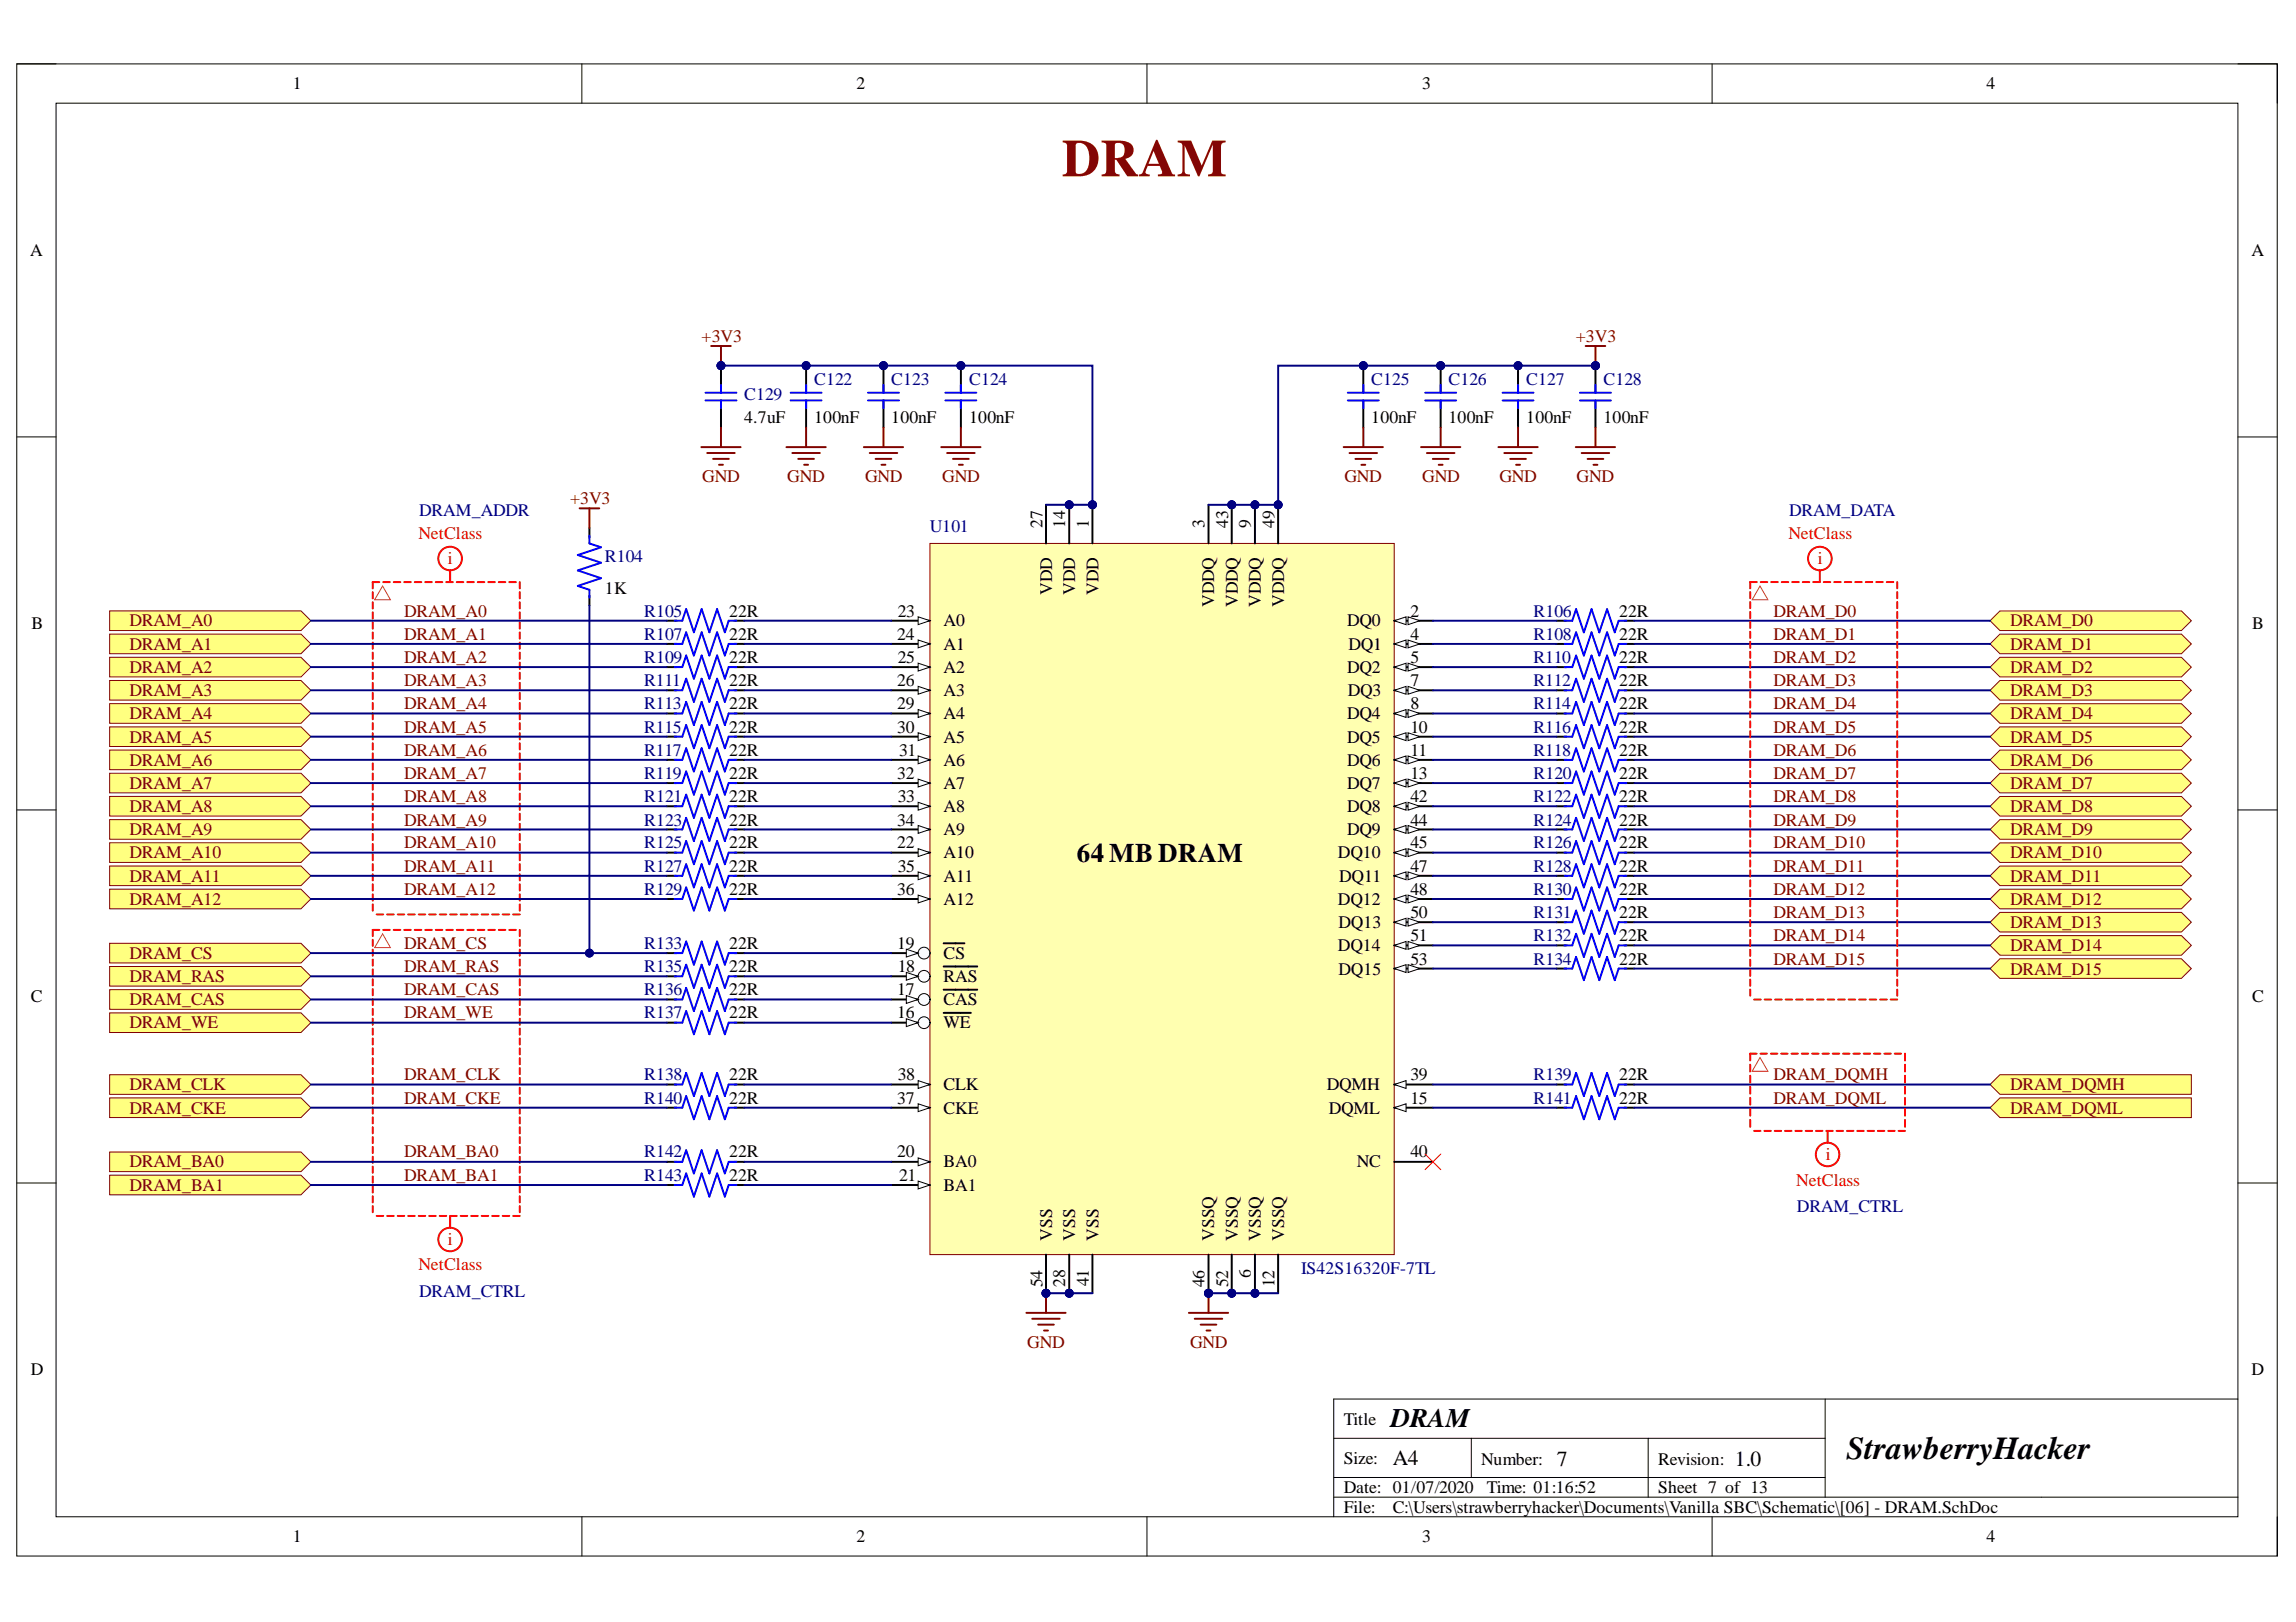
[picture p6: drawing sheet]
<svg xmlns="http://www.w3.org/2000/svg" width="297mm" height="210mm" viewBox="0 0 297 210" stroke-linecap="round" stroke-linejoin="round" font-family="sans-serif">
<defs><g id="words">
<text font-size="6.8" fill="#980000" x="137.4" y="22.8">DRAM</text>
<text font-size="4.1" x="238.9" y="188.8">StrawberryHacker</text>
<g font-size="3.5">
<text x="139.3" y="111.6">64 MB DRAM</text>
<text x="179.9" y="184.6">DRAM</text>
</g>
<g font-size="2.8">
<text x="180.2" y="189.6">A4</text>
<text x="201.4" y="189.8">7</text>
<text x="224.4" y="189.8">1.0</text>
</g>
<g font-size="2.3">
<text x="37.9" y="11.6">1</text>
<text x="110.8" y="11.6">2</text>
<text x="184" y="11.6">3</text>
<text x="257" y="11.6">4</text>
<text x="3.9" y="33.1">A</text>
<text x="291.3" y="33.1">A</text>
<text x="96.3" y="54.8">4.7uF</text>
<text x="105.3" y="54.8">100nF</text>
<text x="115.3" y="54.8">100nF</text>
<text x="125.4" y="54.8">100nF</text>
<text x="177.4" y="54.8">100nF</text>
<text x="187.4" y="54.8">100nF</text>
<text x="197.5" y="54.8">100nF</text>
<text x="207.4" y="54.8">100nF</text>
<text x="134.8" y="68.3" transform="rotate(-90 134.8 68.3)">27</text>
<text x="137.8" y="68.3" transform="rotate(-90 137.8 68.3)">14</text>
<text x="140.9" y="68.3" transform="rotate(-90 140.9 68.3)">1</text>
<text x="155.8" y="68.3" transform="rotate(-90 155.8 68.3)">3</text>
<text x="158.9" y="68.3" transform="rotate(-90 158.9 68.3)">43</text>
<text x="161.8" y="68.3" transform="rotate(-90 161.8 68.3)">9</text>
<text x="164.9" y="68.3" transform="rotate(-90 164.9 68.3)">49</text>
<text x="78.3" y="76.8">1K</text>
<text x="136.1" y="77" transform="rotate(-90 136.1 77)">VDD</text>
<text x="139.1" y="77" transform="rotate(-90 139.1 77)">VDD</text>
<text x="142.1" y="77" transform="rotate(-90 142.1 77)">VDD</text>
<text x="4.1" y="81.4">B</text>
<text x="94.3" y="79.8">22R</text>
<text x="94.3" y="82.8">22R</text>
<text x="116.1" y="82.8">24</text>
<text x="116.2" y="79.8">23</text>
<text x="122.1" y="81.1">A0</text>
<text x="157.1" y="78.6" transform="rotate(-90 157.1 78.6)">VDDQ</text>
<text x="160.1" y="78.6" transform="rotate(-90 160.1 78.6)">VDDQ</text>
<text x="163.1" y="78.6" transform="rotate(-90 163.1 78.6)">VDDQ</text>
<text x="166.2" y="78.6" transform="rotate(-90 166.2 78.6)">VDDQ</text>
<text x="174.3" y="81.1">DQ0</text>
<text x="182.5" y="79.8">2</text>
<text x="182.5" y="82.8">4</text>
<text x="209.5" y="79.8">22R</text>
<text x="209.5" y="82.8">22R</text>
<text x="291.4" y="81.4">B</text>
<text x="94.3" y="85.8">22R</text>
<text x="94.3" y="88.8">22R</text>
<text x="116.1" y="88.8">26</text>
<text x="116.2" y="85.8">25</text>
<text x="122.1" y="84.1">A1</text>
<text x="122.1" y="87.1">A2</text>
<text x="174.3" y="87.1">DQ2</text>
<text x="174.4" y="84.1">DQ1</text>
<text x="182.5" y="85.8">5</text>
<text x="182.5" y="88.8">7</text>
<text x="209.5" y="85.8">22R</text>
<text x="209.5" y="88.8">22R</text>
<text x="94.3" y="91.8">22R</text>
<text x="94.3" y="94.8">22R</text>
<text x="116.1" y="91.8">29</text>
<text x="116.1" y="94.8">30</text>
<text x="122.1" y="90.1">A3</text>
<text x="122.1" y="93.1">A4</text>
<text x="174.3" y="93.1">DQ4</text>
<text x="174.4" y="90.1">DQ3</text>
<text x="182.5" y="91.8">8</text>
<text x="182.5" y="94.8">10</text>
<text x="209.5" y="91.8">22R</text>
<text x="209.5" y="94.8">22R</text>
<text x="94.3" y="97.8">22R</text>
<text x="94.3" y="100.8">22R</text>
<text x="116.1" y="100.8">32</text>
<text x="116.3" y="97.8">31</text>
<text x="122.1" y="96.1">A5</text>
<text x="122.1" y="99.1">A6</text>
<text x="174.3" y="96.1">DQ5</text>
<text x="174.3" y="99.1">DQ6</text>
<text x="182.5" y="97.8">11</text>
<text x="182.5" y="100.8">13</text>
<text x="209.5" y="97.8">22R</text>
<text x="209.5" y="100.8">22R</text>
<text x="94.3" y="103.8">22R</text>
<text x="94.3" y="106.8">22R</text>
<text x="116.1" y="106.8">34</text>
<text x="116.2" y="103.8">33</text>
<text x="122.1" y="102.1">A7</text>
<text x="122.1" y="105.1">A8</text>
<text x="174.3" y="102.1">DQ7</text>
<text x="174.3" y="105.1">DQ8</text>
<text x="182.5" y="103.8">42</text>
<text x="182.5" y="106.8">44</text>
<text x="209.5" y="103.8">22R</text>
<text x="209.5" y="106.8">22R</text>
<text x="94.3" y="109.8">22R</text>
<text x="94.3" y="112.8">22R</text>
<text x="116.1" y="109.8">22</text>
<text x="116.2" y="112.8">35</text>
<text x="122.1" y="111.1">A10</text>
<text x="122.1" y="108.1">A9</text>
<text x="173.1" y="111.1">DQ10</text>
<text x="174.3" y="108.1">DQ9</text>
<text x="182.5" y="109.8">45</text>
<text x="182.5" y="112.8">47</text>
<text x="209.5" y="109.8">22R</text>
<text x="209.5" y="112.8">22R</text>
<text x="94.3" y="115.8">22R</text>
<text x="116.1" y="115.8">36</text>
<text x="122.1" y="114.1">A11</text>
<text x="122.1" y="117.1">A12</text>
<text x="173.1" y="117.1">DQ12</text>
<text x="173.3" y="114.1">DQ11</text>
<text x="182.5" y="115.8">48</text>
<text x="182.5" y="118.8">50</text>
<text x="209.5" y="115.8">22R</text>
<text x="209.5" y="118.8">22R</text>
<text x="94.3" y="125.8">22R</text>
<text x="94.3" y="122.8">22R</text>
<text x="116.1" y="122.8">19</text>
<text x="116.2" y="125.8">18</text>
<text x="122.1" y="124.1">CS</text>
<text x="173.1" y="123.1">DQ14</text>
<text x="173.2" y="120.1">DQ13</text>
<text x="182.5" y="121.8">51</text>
<text x="182.5" y="124.8">53</text>
<text x="209.5" y="121.8">22R</text>
<text x="209.5" y="124.8">22R</text>
<text x="4" y="129.7">C</text>
<text x="94.3" y="131.8">22R</text>
<text x="94.3" y="128.8">22R</text>
<text x="116.1" y="131.8">16</text>
<text x="116.1" y="128.8">17</text>
<text x="122.1" y="130.1">CAS</text>
<text x="122.1" y="127">RAS</text>
<text x="173.2" y="126.1">DQ15</text>
<text x="291.4" y="129.7">C</text>
<text x="122.1" y="133">WE</text>
<text x="94.3" y="139.8">22R</text>
<text x="94.3" y="142.9">22R</text>
<text x="116.1" y="142.9">37</text>
<text x="116.2" y="139.8">38</text>
<text x="122.1" y="141.1">CLK</text>
<text x="171.6" y="141.1">DQMH</text>
<text x="182.5" y="142.9">15</text>
<text x="182.5" y="139.8">39</text>
<text x="209.5" y="139.8">22R</text>
<text x="209.5" y="142.9">22R</text>
<text x="94.3" y="149.8">22R</text>
<text x="116.1" y="149.8">20</text>
<text x="122.1" y="144.1">CKE</text>
<text x="171.9" y="144.1">DQML</text>
<text x="182.5" y="149.8">40</text>
<text x="94.3" y="152.8">22R</text>
<text x="116.3" y="152.8">21</text>
<text x="122.1" y="151.1">BA0</text>
<text x="122.1" y="154.1">BA1</text>
<text x="175.5" y="151.1">NC</text>
<text x="136.1" y="160.6" transform="rotate(-90 136.1 160.6)">VSS</text>
<text x="139.1" y="160.6" transform="rotate(-90 139.1 160.6)">VSS</text>
<text x="142.1" y="160.6" transform="rotate(-90 142.1 160.6)">VSS</text>
<text x="157.1" y="160.6" transform="rotate(-90 157.1 160.6)">VSSQ</text>
<text x="160.1" y="160.6" transform="rotate(-90 160.1 160.6)">VSSQ</text>
<text x="163.1" y="160.6" transform="rotate(-90 163.1 160.6)">VSSQ</text>
<text x="166.2" y="160.6" transform="rotate(-90 166.2 160.6)">VSSQ</text>
<text x="134.8" y="166.6" transform="rotate(-90 134.8 166.6)">54</text>
<text x="137.8" y="166.5" transform="rotate(-90 137.8 166.5)">28</text>
<text x="140.9" y="166.4" transform="rotate(-90 140.9 166.4)">41</text>
<text x="155.8" y="166.6" transform="rotate(-90 155.8 166.6)">46</text>
<text x="158.9" y="166.6" transform="rotate(-90 158.9 166.6)">52</text>
<text x="161.8" y="165.4" transform="rotate(-90 161.8 165.4)">6</text>
<text x="164.9" y="166.6" transform="rotate(-90 164.9 166.6)">12</text>
<text x="4" y="177.9">D</text>
<text x="291.3" y="177.9">D</text>
<text x="173.8" y="184.4">Title</text>
<text x="173.8" y="189.4">Size:</text>
<text x="191.6" y="189.6">Number:</text>
<text x="214.5" y="189.6">Revision:</text>
<text x="173.8" y="193.2">Date: 01/07/2020</text>
<text x="173.8" y="195.8">File:</text>
<text x="180.2" y="195.8">C:\Users\strawberryhacker\Documents\Vanilla SBC\Schematic\[06] - DRAM.SchDoc</text>
<text x="192.4" y="193.2">Time: 01:16:52</text>
<text x="214.5" y="193.2">Sheet 7 of 13</text>
<text x="37.9" y="199.6">1</text>
<text x="110.8" y="199.6">2</text>
<text x="184" y="199.6">3</text>
<text x="257" y="199.6">4</text>
</g>
<g font-size="2.3" fill="#800000">
<text x="90.8" y="44.2">+3V3</text>
<text x="203.9" y="44.2">+3V3</text>
<text x="73.8" y="65.3">+3V3</text>
<text x="90.9" y="62.4">GND</text>
<text x="101.9" y="62.4">GND</text>
<text x="111.9" y="62.4">GND</text>
<text x="121.9" y="62.4">GND</text>
<text x="173.9" y="62.4">GND</text>
<text x="184" y="62.4">GND</text>
<text x="194" y="62.4">GND</text>
<text x="204" y="62.4">GND</text>
<text x="16.8" y="81.1">DRAM_A0</text>
<text x="52.3" y="79.8">DRAM_A0</text>
<text x="52.3" y="82.8">DRAM_A1</text>
<text x="229.4" y="79.8">DRAM_D0</text>
<text x="229.4" y="82.8">DRAM_D1</text>
<text x="260.1" y="81.1">DRAM_D0</text>
<text x="16.8" y="87.1">DRAM_A2</text>
<text x="16.8" y="84.1">DRAM_A1</text>
<text x="52.3" y="85.8">DRAM_A2</text>
<text x="52.3" y="88.8">DRAM_A3</text>
<text x="229.4" y="85.8">DRAM_D2</text>
<text x="229.4" y="88.8">DRAM_D3</text>
<text x="260.1" y="84.1">DRAM_D1</text>
<text x="260.1" y="87.1">DRAM_D2</text>
<text x="16.8" y="90.1">DRAM_A3</text>
<text x="16.8" y="93.1">DRAM_A4</text>
<text x="52.3" y="91.8">DRAM_A4</text>
<text x="52.3" y="94.8">DRAM_A5</text>
<text x="229.4" y="91.8">DRAM_D4</text>
<text x="229.4" y="94.8">DRAM_D5</text>
<text x="260.1" y="90.1">DRAM_D3</text>
<text x="260.1" y="93.1">DRAM_D4</text>
<text x="16.8" y="96.1">DRAM_A5</text>
<text x="16.8" y="99.1">DRAM_A6</text>
<text x="52.3" y="97.8">DRAM_A6</text>
<text x="52.3" y="100.8">DRAM_A7</text>
<text x="229.4" y="97.8">DRAM_D6</text>
<text x="229.4" y="100.8">DRAM_D7</text>
<text x="260.1" y="96.1">DRAM_D5</text>
<text x="260.1" y="99.1">DRAM_D6</text>
<text x="16.8" y="102.1">DRAM_A7</text>
<text x="16.8" y="105.1">DRAM_A8</text>
<text x="52.3" y="103.8">DRAM_A8</text>
<text x="52.3" y="106.8">DRAM_A9</text>
<text x="229.4" y="103.8">DRAM_D8</text>
<text x="229.4" y="106.8">DRAM_D9</text>
<text x="260.1" y="102.1">DRAM_D7</text>
<text x="260.1" y="105.1">DRAM_D8</text>
<text x="16.8" y="108.1">DRAM_A9</text>
<text x="16.8" y="111.1">DRAM_A10</text>
<text x="52.3" y="109.8">DRAM_A10</text>
<text x="52.3" y="112.8">DRAM_A11</text>
<text x="229.4" y="109.8">DRAM_D10</text>
<text x="229.4" y="112.8">DRAM_D11</text>
<text x="260.1" y="108.1">DRAM_D9</text>
<text x="260.1" y="111.1">DRAM_D10</text>
<text x="16.8" y="114.1">DRAM_A11</text>
<text x="16.8" y="117.1">DRAM_A12</text>
<text x="52.3" y="115.8">DRAM_A12</text>
<text x="229.4" y="115.8">DRAM_D12</text>
<text x="229.4" y="118.8">DRAM_D13</text>
<text x="260.1" y="114.1">DRAM_D11</text>
<text x="260.1" y="117.1">DRAM_D12</text>
<text x="16.8" y="124.1">DRAM_CS</text>
<text x="52.3" y="122.8">DRAM_CS</text>
<text x="52.3" y="125.8">DRAM_RAS</text>
<text x="229.4" y="121.8">DRAM_D14</text>
<text x="229.4" y="124.8">DRAM_D15</text>
<text x="260.1" y="120.1">DRAM_D13</text>
<text x="260.1" y="123.1">DRAM_D14</text>
<text x="16.8" y="127">DRAM_RAS</text>
<text x="16.8" y="130.1">DRAM_CAS</text>
<text x="52.3" y="128.8">DRAM_CAS</text>
<text x="52.3" y="131.8">DRAM_WE</text>
<text x="260.1" y="126.1">DRAM_D15</text>
<text x="16.8" y="133">DRAM_WE</text>
<text x="16.8" y="141.1">DRAM_CLK</text>
<text x="52.3" y="139.8">DRAM_CLK</text>
<text x="52.3" y="142.9">DRAM_CKE</text>
<text x="229.4" y="139.8">DRAM_DQMH</text>
<text x="229.4" y="142.9">DRAM_DQML</text>
<text x="260.1" y="141.1">DRAM_DQMH</text>
<text x="16.8" y="144.1">DRAM_CKE</text>
<text x="52.3" y="149.8">DRAM_BA0</text>
<text x="260.1" y="144.1">DRAM_DQML</text>
<text x="16.8" y="151.1">DRAM_BA0</text>
<text x="16.8" y="154.1">DRAM_BA1</text>
<text x="52.3" y="152.8">DRAM_BA1</text>
<text x="132.9" y="174.5">GND</text>
<text x="154" y="174.5">GND</text>
</g>
<g font-size="2.3" fill="#000080">
<text x="96.3" y="51.8">C129</text>
<text x="105.3" y="49.8">C122</text>
<text x="115.3" y="49.8">C123</text>
<text x="125.4" y="49.8">C124</text>
<text x="177.4" y="49.8">C125</text>
<text x="187.4" y="49.8">C126</text>
<text x="197.5" y="49.8">C127</text>
<text x="207.4" y="49.8">C128</text>
<text x="54.2" y="66.8">DRAM_ADDR</text>
<text x="120.3" y="68.8">U101</text>
<text x="231.5" y="66.8">DRAM_DATA</text>
<text x="78.3" y="72.8">R104</text>
<text x="83.3" y="79.8">R105</text>
<text x="83.3" y="82.8">R107</text>
<text x="198.4" y="79.8">R106</text>
<text x="198.4" y="82.8">R108</text>
<text x="83.3" y="85.8">R109</text>
<text x="83.3" y="88.8">R111</text>
<text x="198.4" y="85.8">R110</text>
<text x="198.4" y="88.8">R112</text>
<text x="83.3" y="91.8">R113</text>
<text x="83.3" y="94.8">R115</text>
<text x="198.4" y="91.8">R114</text>
<text x="198.4" y="94.8">R116</text>
<text x="83.3" y="97.8">R117</text>
<text x="83.3" y="100.8">R119</text>
<text x="198.4" y="97.8">R118</text>
<text x="198.4" y="100.8">R120</text>
<text x="83.3" y="103.8">R121</text>
<text x="83.3" y="106.8">R123</text>
<text x="198.4" y="103.8">R122</text>
<text x="198.4" y="106.8">R124</text>
<text x="83.3" y="109.8">R125</text>
<text x="83.3" y="112.8">R127</text>
<text x="198.4" y="109.8">R126</text>
<text x="198.4" y="112.8">R128</text>
<text x="83.3" y="115.8">R129</text>
<text x="198.4" y="115.8">R130</text>
<text x="198.4" y="118.8">R131</text>
<text x="83.3" y="125.8">R135</text>
<text x="83.3" y="122.8">R133</text>
<text x="198.4" y="121.8">R132</text>
<text x="198.4" y="124.8">R134</text>
<text x="83.3" y="131.8">R137</text>
<text x="83.3" y="128.8">R136</text>
<text x="83.3" y="139.8">R138</text>
<text x="83.3" y="142.9">R140</text>
<text x="198.4" y="139.8">R139</text>
<text x="198.4" y="142.9">R141</text>
<text x="83.3" y="149.8">R142</text>
<text x="83.3" y="152.8">R143</text>
<text x="232.5" y="156.8">DRAM_CTRL</text>
<text x="54.2" y="167.8">DRAM_CTRL</text>
<text x="168.3" y="164.8">IS42S16320F-7TL</text>
</g>
<g font-size="2.3" fill="#f00">
<text x="54.1" y="69.7">NetClass</text>
<text x="231.4" y="69.7">NetClass</text>
<text x="57.9" y="73">i</text>
<text x="235.2" y="73">i</text>
<text x="232.4" y="153.4">NetClass</text>
<text x="236.2" y="150.1">i</text>
<text x="57.9" y="161.1">i</text>
<text x="54.1" y="164.4">NetClass</text>
</g>
</g></defs>
<path d="M2.2 8.3h292.4v193.1h-292.4z" fill="none" stroke="#000" stroke-width=".13"/>
<path d="M7.3 13.4h282.2v182.9h-282.2z" fill-rule="evenodd" fill="#fff"/>
<g fill="none" stroke="#000" stroke-width=".13">
<path d="M2.2 8.3h5.1M7.3 13.4h282.2v182.9h-282.2zM75.3 8.3v5M148.4 8.3v5M221.5 8.3v5.1M289.5 8.3h5.1v5.1M2.2 56.5h5.1M289.5 56.5h5.1M2.2 104.8h5.1M289.5 104.8h5.1M2.2 153.1h5.1M289.5 153.1h5.1"/>
<path d="M75.3 196.3v5.1M148.4 196.3v5.1M172.5 186.1h63.6M172.5 193.7h117M172.5 191.2h63.6M190.3 186.1v5.1M213.2 186.1v7.6M221.5 196.3v5.1M236.1 181v12.7M289.5 181v.1M289.5 181h-117v15.3M294.6 196.3v5.1"/>
</g>
<circle cx="141.3" cy="65.3" r=".51" fill="#000080"/>
<circle cx="141.3" cy="65.3" r=".51" fill="none" stroke="#000080" stroke-width=".13"/>
<circle cx="162.4" cy="167.4" r=".51" fill="#000080"/>
<circle cx="162.4" cy="167.4" r=".51" fill="none" stroke="#000080" stroke-width=".13"/>
<circle cx="162.4" cy="65.3" r=".51" fill="#000080"/>
<circle cx="162.4" cy="65.3" r=".51" fill="none" stroke="#000080" stroke-width=".13"/>
<circle cx="138.3" cy="65.3" r=".51" fill="#000080"/>
<circle cx="138.3" cy="65.3" r=".51" fill="none" stroke="#000080" stroke-width=".13"/>
<circle cx="138.3" cy="167.4" r=".51" fill="#000080"/>
<circle cx="138.3" cy="167.4" r=".51" fill="none" stroke="#000080" stroke-width=".13"/>
<circle cx="159.4" cy="65.3" r=".51" fill="#000080"/>
<circle cx="159.4" cy="65.3" r=".51" fill="none" stroke="#000080" stroke-width=".13"/>
<circle cx="156.3" cy="167.4" r=".51" fill="#000080"/>
<circle cx="156.3" cy="167.4" r=".51" fill="none" stroke="#000080" stroke-width=".13"/>
<circle cx="165.4" cy="65.3" r=".51" fill="#000080"/>
<circle cx="165.4" cy="65.3" r=".51" fill="none" stroke="#000080" stroke-width=".13"/>
<circle cx="159.4" cy="167.4" r=".51" fill="#000080"/>
<circle cx="159.4" cy="167.4" r=".51" fill="none" stroke="#000080" stroke-width=".13"/>
<circle cx="135.3" cy="167.4" r=".51" fill="#000080"/>
<circle cx="135.3" cy="167.4" r=".51" fill="none" stroke="#000080" stroke-width=".13"/>
<path d="M120.3 70.3h60.1v92.1h-60.1z" fill-rule="evenodd" fill="#ffffb0"/>
<path d="M120.3 70.3h60.1v92.1h-60.1z" fill="none" stroke="#800000" stroke-width=".13"/>
<path d="M141.3 65.3v5" fill="none" stroke="#000" stroke-width=".25"/>
<circle cx="141.3" cy="65.3" r=".51" fill="#000080"/>
<circle cx="141.3" cy="65.3" r=".51" fill="none" stroke="#000080" stroke-width=".13"/>
<path d="M180.4 80.3h5" fill="none" stroke="#000" stroke-width=".25"/>
<path d="M180.4 80.3l1.5-.5v1z" fill="#f8fcff"/>
<path d="M180.4 80.3l1.5-.5v1z" fill="none" stroke="#000" stroke-width=".13"/>
<path d="M182.2 79.8l1.5 .5-1.5 .5z" fill="#f8fcff"/>
<path d="M182.2 79.8l1.5 .5-1.5 .5z" fill="none" stroke="#000" stroke-width=".13"/>
<path d="M156.3 65.3v5M180.4 83.3h5" fill="none" stroke="#000" stroke-width=".25"/>
<path d="M180.4 83.3l1.5-.5v1z" fill="#f8fcff"/>
<path d="M180.4 83.3l1.5-.5v1z" fill="none" stroke="#000" stroke-width=".13"/>
<path d="M182.2 82.8l1.5 .5-1.5 .5z" fill="#f8fcff"/>
<path d="M182.2 82.8l1.5 .5-1.5 .5z" fill="none" stroke="#000" stroke-width=".13"/>
<path d="M180.4 86.3h5" fill="none" stroke="#000" stroke-width=".25"/>
<path d="M180.4 86.3l1.5-.5v1z" fill="#f8fcff"/>
<path d="M180.4 86.3l1.5-.5v1z" fill="none" stroke="#000" stroke-width=".13"/>
<path d="M182.2 85.8l1.5 .5-1.5 .5z" fill="#f8fcff"/>
<path d="M182.2 85.8l1.5 .5-1.5 .5z" fill="none" stroke="#000" stroke-width=".13"/>
<path d="M162.4 162.4v5" fill="none" stroke="#000" stroke-width=".25"/>
<circle cx="162.4" cy="167.4" r=".51" fill="#000080"/>
<circle cx="162.4" cy="167.4" r=".51" fill="none" stroke="#000080" stroke-width=".13"/>
<path d="M180.4 89.3h5" fill="none" stroke="#000" stroke-width=".25"/>
<path d="M180.4 89.3l1.5-.5v1z" fill="#f8fcff"/>
<path d="M180.4 89.3l1.5-.5v1z" fill="none" stroke="#000" stroke-width=".13"/>
<path d="M182.2 88.8l1.5 .5-1.5 .5z" fill="#f8fcff"/>
<path d="M182.2 88.8l1.5 .5-1.5 .5z" fill="none" stroke="#000" stroke-width=".13"/>
<path d="M180.4 92.3h5" fill="none" stroke="#000" stroke-width=".25"/>
<path d="M180.4 92.3l1.5-.5v1z" fill="#f8fcff"/>
<path d="M180.4 92.3l1.5-.5v1z" fill="none" stroke="#000" stroke-width=".13"/>
<path d="M182.2 91.8l1.5 .5-1.5 .5z" fill="#f8fcff"/>
<path d="M182.2 91.8l1.5 .5-1.5 .5z" fill="none" stroke="#000" stroke-width=".13"/>
<path d="M162.4 65.3v5" fill="none" stroke="#000" stroke-width=".25"/>
<circle cx="162.4" cy="65.3" r=".51" fill="#000080"/>
<circle cx="162.4" cy="65.3" r=".51" fill="none" stroke="#000080" stroke-width=".13"/>
<path d="M180.4 95.3h5" fill="none" stroke="#000" stroke-width=".25"/>
<path d="M180.4 95.3l1.5-.5v1z" fill="#f8fcff"/>
<path d="M180.4 95.3l1.5-.5v1z" fill="none" stroke="#000" stroke-width=".13"/>
<path d="M182.2 94.8l1.5 .5-1.5 .5z" fill="#f8fcff"/>
<path d="M182.2 94.8l1.5 .5-1.5 .5z" fill="none" stroke="#000" stroke-width=".13"/>
<path d="M180.4 98.3h5" fill="none" stroke="#000" stroke-width=".25"/>
<path d="M180.4 98.3l1.5-.5v1z" fill="#f8fcff"/>
<path d="M180.4 98.3l1.5-.5v1z" fill="none" stroke="#000" stroke-width=".13"/>
<path d="M182.2 97.8l1.5 .5-1.5 .5z" fill="#f8fcff"/>
<path d="M182.2 97.8l1.5 .5-1.5 .5z" fill="none" stroke="#000" stroke-width=".13"/>
<path d="M180.4 101.3h5M165.4 162.4v5" fill="none" stroke="#000" stroke-width=".25"/>
<path d="M180.4 101.3l1.5-.5v1z" fill="#f8fcff"/>
<path d="M180.4 101.3l1.5-.5v1z" fill="none" stroke="#000" stroke-width=".13"/>
<path d="M182.2 100.8l1.5 .5-1.5 .5z" fill="#f8fcff"/>
<path d="M182.2 100.8l1.5 .5-1.5 .5z" fill="none" stroke="#000" stroke-width=".13"/>
<path d="M138.3 65.3v5" fill="none" stroke="#000" stroke-width=".25"/>
<circle cx="138.3" cy="65.3" r=".51" fill="#000080"/>
<circle cx="138.3" cy="65.3" r=".51" fill="none" stroke="#000080" stroke-width=".13"/>
<path d="M180.4 143.3h5" fill="none" stroke="#000" stroke-width=".25"/>
<path d="M180.4 143.3l1.5-.5v1.1z" fill="#f8fcff"/>
<path d="M180.4 143.3l1.5-.5v1.1z" fill="none" stroke="#000" stroke-width=".13"/>
<path d="M115.3 132.3h5" fill="none" stroke="#000" stroke-width=".25"/>
<circle cx="119.5" cy="132.3" r=".76" fill="#f8fcff"/>
<circle cx="119.5" cy="132.3" r=".76" fill="none" stroke="#000" stroke-width=".13"/>
<path d="M117.3 131.8l1.5 .5-1.5 .6z" fill="#f8fcff"/>
<path d="M117.3 131.8l1.5 .5-1.5 .6z" fill="none" stroke="#000" stroke-width=".13"/>
<path d="M115.3 129.3h5M122.1 131.1h3.5" fill="none" stroke="#000" stroke-width=".25"/>
<circle cx="119.5" cy="129.3" r=".76" fill="#f8fcff"/>
<circle cx="119.5" cy="129.3" r=".76" fill="none" stroke="#000" stroke-width=".13"/>
<path d="M117.3 128.8l1.5 .5-1.5 .5z" fill="#f8fcff"/>
<path d="M117.3 128.8l1.5 .5-1.5 .5z" fill="none" stroke="#000" stroke-width=".13"/>
<path d="M115.3 126.3h5M122.1 128.1h4.3" fill="none" stroke="#000" stroke-width=".25"/>
<circle cx="119.5" cy="126.3" r=".76" fill="#f8fcff"/>
<circle cx="119.5" cy="126.3" r=".76" fill="none" stroke="#000" stroke-width=".13"/>
<path d="M117.3 125.8l1.5 .5-1.5 .5z" fill="#f8fcff"/>
<path d="M117.3 125.8l1.5 .5-1.5 .5z" fill="none" stroke="#000" stroke-width=".13"/>
<path d="M115.3 123.3h5M122.1 125.1h4.3" fill="none" stroke="#000" stroke-width=".25"/>
<circle cx="119.5" cy="123.3" r=".76" fill="#f8fcff"/>
<circle cx="119.5" cy="123.3" r=".76" fill="none" stroke="#000" stroke-width=".13"/>
<path d="M117.3 122.8l1.5 .5-1.5 .5z" fill="#f8fcff"/>
<path d="M117.3 122.8l1.5 .5-1.5 .5z" fill="none" stroke="#000" stroke-width=".13"/>
<path d="M122.1 122.1h2.7M115.3 150.4h5" fill="none" stroke="#000" stroke-width=".25"/>
<path d="M118.8 149.8l1.5 .6-1.5 .5z" fill="#f8fcff"/>
<path d="M118.8 149.8l1.5 .6-1.5 .5z" fill="none" stroke="#000" stroke-width=".13"/>
<path d="M115.3 153.4h5" fill="none" stroke="#000" stroke-width=".25"/>
<path d="M118.8 152.8l1.5 .6-1.5 .5z" fill="#f8fcff"/>
<path d="M118.8 152.8l1.5 .6-1.5 .5z" fill="none" stroke="#000" stroke-width=".13"/>
<path d="M115.3 110.3h5" fill="none" stroke="#000" stroke-width=".25"/>
<path d="M118.8 109.8l1.5 .5-1.5 .5z" fill="#f8fcff"/>
<path d="M118.8 109.8l1.5 .5-1.5 .5z" fill="none" stroke="#000" stroke-width=".13"/>
<path d="M115.3 80.3h5" fill="none" stroke="#000" stroke-width=".25"/>
<path d="M118.8 79.8l1.5 .5-1.5 .5z" fill="#f8fcff"/>
<path d="M118.8 79.8l1.5 .5-1.5 .5z" fill="none" stroke="#000" stroke-width=".13"/>
<path d="M115.3 83.3h5" fill="none" stroke="#000" stroke-width=".25"/>
<path d="M118.8 82.8l1.5 .5-1.5 .5z" fill="#f8fcff"/>
<path d="M118.8 82.8l1.5 .5-1.5 .5z" fill="none" stroke="#000" stroke-width=".13"/>
<path d="M115.3 86.3h5" fill="none" stroke="#000" stroke-width=".25"/>
<path d="M118.8 85.8l1.5 .5-1.5 .5z" fill="#f8fcff"/>
<path d="M118.8 85.8l1.5 .5-1.5 .5z" fill="none" stroke="#000" stroke-width=".13"/>
<path d="M115.3 89.3h5" fill="none" stroke="#000" stroke-width=".25"/>
<path d="M118.8 88.8l1.5 .5-1.5 .5z" fill="#f8fcff"/>
<path d="M118.8 88.8l1.5 .5-1.5 .5z" fill="none" stroke="#000" stroke-width=".13"/>
<path d="M135.3 65.3v5M138.3 162.4v5" fill="none" stroke="#000" stroke-width=".25"/>
<circle cx="138.3" cy="167.4" r=".51" fill="#000080"/>
<circle cx="138.3" cy="167.4" r=".51" fill="none" stroke="#000080" stroke-width=".13"/>
<path d="M115.3 92.3h5" fill="none" stroke="#000" stroke-width=".25"/>
<path d="M118.8 91.8l1.5 .5-1.5 .5z" fill="#f8fcff"/>
<path d="M118.8 91.8l1.5 .5-1.5 .5z" fill="none" stroke="#000" stroke-width=".13"/>
<path d="M115.3 95.3h5" fill="none" stroke="#000" stroke-width=".25"/>
<path d="M118.8 94.8l1.5 .5-1.5 .5z" fill="#f8fcff"/>
<path d="M118.8 94.8l1.5 .5-1.5 .5z" fill="none" stroke="#000" stroke-width=".13"/>
<path d="M115.3 98.3h5" fill="none" stroke="#000" stroke-width=".25"/>
<path d="M118.8 97.8l1.5 .5-1.5 .5z" fill="#f8fcff"/>
<path d="M118.8 97.8l1.5 .5-1.5 .5z" fill="none" stroke="#000" stroke-width=".13"/>
<path d="M115.3 101.3h5" fill="none" stroke="#000" stroke-width=".25"/>
<path d="M118.8 100.8l1.5 .5-1.5 .5z" fill="#f8fcff"/>
<path d="M118.8 100.8l1.5 .5-1.5 .5z" fill="none" stroke="#000" stroke-width=".13"/>
<path d="M115.3 104.3h5" fill="none" stroke="#000" stroke-width=".25"/>
<path d="M118.8 103.8l1.5 .5-1.5 .5z" fill="#f8fcff"/>
<path d="M118.8 103.8l1.5 .5-1.5 .5z" fill="none" stroke="#000" stroke-width=".13"/>
<path d="M115.3 107.3h5" fill="none" stroke="#000" stroke-width=".25"/>
<path d="M118.8 106.8l1.5 .5-1.5 .5z" fill="#f8fcff"/>
<path d="M118.8 106.8l1.5 .5-1.5 .5z" fill="none" stroke="#000" stroke-width=".13"/>
<path d="M115.3 113.3h5" fill="none" stroke="#000" stroke-width=".25"/>
<path d="M118.8 112.8l1.5 .5-1.5 .5z" fill="#f8fcff"/>
<path d="M118.8 112.8l1.5 .5-1.5 .5z" fill="none" stroke="#000" stroke-width=".13"/>
<path d="M115.3 116.3h5" fill="none" stroke="#000" stroke-width=".25"/>
<path d="M118.8 115.8l1.5 .5-1.5 .5z" fill="#f8fcff"/>
<path d="M118.8 115.8l1.5 .5-1.5 .5z" fill="none" stroke="#000" stroke-width=".13"/>
<path d="M115.3 143.3h5" fill="none" stroke="#000" stroke-width=".25"/>
<path d="M118.8 142.8l1.5 .5-1.5 .6z" fill="#f8fcff"/>
<path d="M118.8 142.8l1.5 .5-1.5 .6z" fill="none" stroke="#000" stroke-width=".13"/>
<path d="M115.3 140.3h5" fill="none" stroke="#000" stroke-width=".25"/>
<path d="M118.8 139.8l1.5 .5-1.5 .6z" fill="#f8fcff"/>
<path d="M118.8 139.8l1.5 .5-1.5 .6z" fill="none" stroke="#000" stroke-width=".13"/>
<path d="M180.4 140.3h5" fill="none" stroke="#000" stroke-width=".25"/>
<path d="M180.4 140.3l1.5-.5v1.1z" fill="#f8fcff"/>
<path d="M180.4 140.3l1.5-.5v1.1z" fill="none" stroke="#000" stroke-width=".13"/>
<path d="M180.4 104.3h5M180.4 150.4h5M141.3 162.4v5" fill="none" stroke="#000" stroke-width=".25"/>
<path d="M180.4 104.3l1.5-.5v1z" fill="#f8fcff"/>
<path d="M180.4 104.3l1.5-.5v1z" fill="none" stroke="#000" stroke-width=".13"/>
<path d="M182.2 103.8l1.5 .5-1.5 .5z" fill="#f8fcff"/>
<path d="M182.2 103.8l1.5 .5-1.5 .5z" fill="none" stroke="#000" stroke-width=".13"/>
<path d="M159.4 65.3v5" fill="none" stroke="#000" stroke-width=".25"/>
<circle cx="159.4" cy="65.3" r=".51" fill="#000080"/>
<circle cx="159.4" cy="65.3" r=".51" fill="none" stroke="#000080" stroke-width=".13"/>
<path d="M180.4 107.3h5" fill="none" stroke="#000" stroke-width=".25"/>
<path d="M180.4 107.3l1.5-.5v1z" fill="#f8fcff"/>
<path d="M180.4 107.3l1.5-.5v1z" fill="none" stroke="#000" stroke-width=".13"/>
<path d="M182.2 106.8l1.5 .5-1.5 .5z" fill="#f8fcff"/>
<path d="M182.2 106.8l1.5 .5-1.5 .5z" fill="none" stroke="#000" stroke-width=".13"/>
<path d="M180.4 110.3h5" fill="none" stroke="#000" stroke-width=".25"/>
<path d="M180.4 110.3l1.5-.5v1z" fill="#f8fcff"/>
<path d="M180.4 110.3l1.5-.5v1z" fill="none" stroke="#000" stroke-width=".13"/>
<path d="M182.2 109.8l1.5 .5-1.5 .5z" fill="#f8fcff"/>
<path d="M182.2 109.8l1.5 .5-1.5 .5z" fill="none" stroke="#000" stroke-width=".13"/>
<path d="M156.3 162.4v5" fill="none" stroke="#000" stroke-width=".25"/>
<circle cx="156.3" cy="167.4" r=".51" fill="#000080"/>
<circle cx="156.3" cy="167.4" r=".51" fill="none" stroke="#000080" stroke-width=".13"/>
<path d="M180.4 113.3h5" fill="none" stroke="#000" stroke-width=".25"/>
<path d="M180.4 113.3l1.5-.5v1z" fill="#f8fcff"/>
<path d="M180.4 113.3l1.5-.5v1z" fill="none" stroke="#000" stroke-width=".13"/>
<path d="M182.2 112.8l1.5 .5-1.5 .5z" fill="#f8fcff"/>
<path d="M182.2 112.8l1.5 .5-1.5 .5z" fill="none" stroke="#000" stroke-width=".13"/>
<path d="M180.4 116.3h5" fill="none" stroke="#000" stroke-width=".25"/>
<path d="M180.4 116.3l1.5-.5v1z" fill="#f8fcff"/>
<path d="M180.4 116.3l1.5-.5v1z" fill="none" stroke="#000" stroke-width=".13"/>
<path d="M182.2 115.8l1.5 .5-1.5 .5z" fill="#f8fcff"/>
<path d="M182.2 115.8l1.5 .5-1.5 .5z" fill="none" stroke="#000" stroke-width=".13"/>
<path d="M165.4 65.3v5" fill="none" stroke="#000" stroke-width=".25"/>
<circle cx="165.4" cy="65.3" r=".51" fill="#000080"/>
<circle cx="165.4" cy="65.3" r=".51" fill="none" stroke="#000080" stroke-width=".13"/>
<path d="M180.4 119.3h5" fill="none" stroke="#000" stroke-width=".25"/>
<path d="M180.4 119.3l1.5-.5v1z" fill="#f8fcff"/>
<path d="M180.4 119.3l1.5-.5v1z" fill="none" stroke="#000" stroke-width=".13"/>
<path d="M182.2 118.8l1.5 .5-1.5 .5z" fill="#f8fcff"/>
<path d="M182.2 118.8l1.5 .5-1.5 .5z" fill="none" stroke="#000" stroke-width=".13"/>
<path d="M180.4 122.3h5" fill="none" stroke="#000" stroke-width=".25"/>
<path d="M180.4 122.3l1.5-.5v1z" fill="#f8fcff"/>
<path d="M180.4 122.3l1.5-.5v1z" fill="none" stroke="#000" stroke-width=".13"/>
<path d="M182.2 121.8l1.5 .5-1.5 .5z" fill="#f8fcff"/>
<path d="M182.2 121.8l1.5 .5-1.5 .5z" fill="none" stroke="#000" stroke-width=".13"/>
<path d="M159.4 162.4v5" fill="none" stroke="#000" stroke-width=".25"/>
<circle cx="159.4" cy="167.4" r=".51" fill="#000080"/>
<circle cx="159.4" cy="167.4" r=".51" fill="none" stroke="#000080" stroke-width=".13"/>
<path d="M180.4 125.3h5" fill="none" stroke="#000" stroke-width=".25"/>
<path d="M180.4 125.3l1.5-.5v1.1z" fill="#f8fcff"/>
<path d="M180.4 125.3l1.5-.5v1.1z" fill="none" stroke="#000" stroke-width=".13"/>
<path d="M182.2 124.8l1.5 .5-1.5 .6z" fill="#f8fcff"/>
<path d="M182.2 124.8l1.5 .5-1.5 .6z" fill="none" stroke="#000" stroke-width=".13"/>
<path d="M135.3 162.4v5" fill="none" stroke="#000" stroke-width=".25"/>
<circle cx="135.3" cy="167.4" r=".51" fill="#000080"/>
<circle cx="135.3" cy="167.4" r=".51" fill="none" stroke="#000080" stroke-width=".13"/>
<path d="M201.4 80.3h1.3M210.2 80.3h1.2" fill="none" stroke="#000" stroke-width=".25"/>
<path d="M202.4 80.3h1l.5-1.5 1 3 1-3 1 3 1-3 1 3 .5-1.5h1" fill="none" stroke="#00f" stroke-width=".25"/>
<path d="M257.5 80.3l1.2-1.2h23.5l1.3 1.2-1.3 1.3h-23.5z" fill-rule="evenodd" fill="#ffff80"/>
<path d="M257.5 80.3l1.2-1.2h23.5l1.3 1.2-1.3 1.3h-23.5z" fill="none" stroke="#800000" stroke-width=".13"/>
<path d="M201.4 83.3h1.3M210.2 83.3h1.2" fill="none" stroke="#000" stroke-width=".25"/>
<path d="M202.4 83.3h1l.5-1.5 1 3 1-3 1 3 1-3 1 3 .5-1.5h1" fill="none" stroke="#00f" stroke-width=".25"/>
<path d="M257.5 83.3l1.2-1.2h23.5l1.3 1.2-1.3 1.3h-23.5z" fill-rule="evenodd" fill="#ffff80"/>
<path d="M257.5 83.3l1.2-1.2h23.5l1.3 1.2-1.3 1.3h-23.5z" fill="none" stroke="#800000" stroke-width=".13"/>
<path d="M201.4 86.3h1.3M210.2 86.3h1.2" fill="none" stroke="#000" stroke-width=".25"/>
<path d="M202.4 86.3h1l.5-1.5 1 3 1-3 1 3 1-3 1 3 .5-1.5h1" fill="none" stroke="#00f" stroke-width=".25"/>
<path d="M257.5 86.3l1.2-1.2h23.5l1.3 1.2-1.3 1.3h-23.5z" fill-rule="evenodd" fill="#ffff80"/>
<path d="M257.5 86.3l1.2-1.2h23.5l1.3 1.2-1.3 1.3h-23.5z" fill="none" stroke="#800000" stroke-width=".13"/>
<path d="M201.4 89.3h1.3M210.2 89.3h1.2" fill="none" stroke="#000" stroke-width=".25"/>
<path d="M202.4 89.3h1l.5-1.5 1 3 1-3 1 3 1-3 1 3 .5-1.5h1" fill="none" stroke="#00f" stroke-width=".25"/>
<path d="M257.5 89.3l1.2-1.2h23.5l1.3 1.2-1.3 1.3h-23.5z" fill-rule="evenodd" fill="#ffff80"/>
<path d="M257.5 89.3l1.2-1.2h23.5l1.3 1.2-1.3 1.3h-23.5z" fill="none" stroke="#800000" stroke-width=".13"/>
<path d="M201.4 92.3h1.3M210.2 92.3h1.2" fill="none" stroke="#000" stroke-width=".25"/>
<path d="M202.4 92.3h1l.5-1.5 1 3 1-3 1 3 1-3 1 3 .5-1.5h1" fill="none" stroke="#00f" stroke-width=".25"/>
<path d="M257.5 92.3l1.2-1.2h23.5l1.3 1.2-1.3 1.3h-23.5z" fill-rule="evenodd" fill="#ffff80"/>
<path d="M257.5 92.3l1.2-1.2h23.5l1.3 1.2-1.3 1.3h-23.5z" fill="none" stroke="#800000" stroke-width=".13"/>
<path d="M201.4 95.3h1.3M210.2 95.3h1.2" fill="none" stroke="#000" stroke-width=".25"/>
<path d="M202.4 95.3h1l.5-1.5 1 3 1-3 1 3 1-3 1 3 .5-1.5h1" fill="none" stroke="#00f" stroke-width=".25"/>
<path d="M257.5 95.3l1.2-1.2h23.5l1.3 1.2-1.3 1.3h-23.5z" fill-rule="evenodd" fill="#ffff80"/>
<path d="M257.5 95.3l1.2-1.2h23.5l1.3 1.2-1.3 1.3h-23.5z" fill="none" stroke="#800000" stroke-width=".13"/>
<path d="M201.4 98.3h1.3M210.2 98.3h1.2" fill="none" stroke="#000" stroke-width=".25"/>
<path d="M202.4 98.3h1l.5-1.5 1 3 1-3 1 3 1-3 1 3 .5-1.5h1" fill="none" stroke="#00f" stroke-width=".25"/>
<path d="M257.5 98.3l1.2-1.2h23.5l1.3 1.2-1.3 1.3h-23.5z" fill-rule="evenodd" fill="#ffff80"/>
<path d="M257.5 98.3l1.2-1.2h23.5l1.3 1.2-1.3 1.3h-23.5z" fill="none" stroke="#800000" stroke-width=".13"/>
<path d="M201.4 101.3h1.3M210.2 101.3h1.2" fill="none" stroke="#000" stroke-width=".25"/>
<path d="M202.4 101.3h1l.5-1.5 1 3 1-3 1 3 1-3 1 3 .5-1.5h1" fill="none" stroke="#00f" stroke-width=".25"/>
<path d="M257.5 101.3l1.2-1.2h23.5l1.3 1.2-1.3 1.3h-23.5z" fill-rule="evenodd" fill="#ffff80"/>
<path d="M257.5 101.3l1.2-1.2h23.5l1.3 1.2-1.3 1.3h-23.5z" fill="none" stroke="#800000" stroke-width=".13"/>
<path d="M201.4 104.3h1.3M210.2 104.3h1.2" fill="none" stroke="#000" stroke-width=".25"/>
<path d="M202.4 104.3h1l.5-1.5 1 3 1-3 1 3 1-3 1 3 .5-1.5h1" fill="none" stroke="#00f" stroke-width=".25"/>
<path d="M257.5 104.3l1.2-1.2h23.5l1.3 1.2-1.3 1.3h-23.5z" fill-rule="evenodd" fill="#ffff80"/>
<path d="M257.5 104.3l1.2-1.2h23.5l1.3 1.2-1.3 1.3h-23.5z" fill="none" stroke="#800000" stroke-width=".13"/>
<path d="M201.4 107.3h1.3M210.2 107.3h1.2" fill="none" stroke="#000" stroke-width=".25"/>
<path d="M202.4 107.3h1l.5-1.5 1 3 1-3 1 3 1-3 1 3 .5-1.5h1" fill="none" stroke="#00f" stroke-width=".25"/>
<path d="M257.5 107.3l1.2-1.2h23.5l1.3 1.2-1.3 1.3h-23.5z" fill-rule="evenodd" fill="#ffff80"/>
<path d="M257.5 107.3l1.2-1.2h23.5l1.3 1.2-1.3 1.3h-23.5z" fill="none" stroke="#800000" stroke-width=".13"/>
<path d="M201.4 110.3h1.3M210.2 110.3h1.2" fill="none" stroke="#000" stroke-width=".25"/>
<path d="M202.4 110.3h1l.5-1.5 1 3 1-3 1 3 1-3 1 3 .5-1.5h1" fill="none" stroke="#00f" stroke-width=".25"/>
<path d="M257.5 110.3l1.2-1.2h23.5l1.3 1.2-1.3 1.3h-23.5z" fill-rule="evenodd" fill="#ffff80"/>
<path d="M257.5 110.3l1.2-1.2h23.5l1.3 1.2-1.3 1.3h-23.5z" fill="none" stroke="#800000" stroke-width=".13"/>
<path d="M201.4 113.3h1.3M210.2 113.3h1.2" fill="none" stroke="#000" stroke-width=".25"/>
<path d="M202.4 113.3h1l.5-1.5 1 3 1-3 1 3 1-3 1 3 .5-1.5h1" fill="none" stroke="#00f" stroke-width=".25"/>
<path d="M257.5 113.3l1.2-1.2h23.5l1.3 1.2-1.3 1.3h-23.5z" fill-rule="evenodd" fill="#ffff80"/>
<path d="M257.5 113.3l1.2-1.2h23.5l1.3 1.2-1.3 1.3h-23.5z" fill="none" stroke="#800000" stroke-width=".13"/>
<path d="M201.4 116.3h1.3M210.2 116.3h1.2" fill="none" stroke="#000" stroke-width=".25"/>
<path d="M202.4 116.3h1l.5-1.5 1 3 1-3 1 3 1-3 1 3 .5-1.5h1" fill="none" stroke="#00f" stroke-width=".25"/>
<path d="M257.5 116.3l1.2-1.2h23.5l1.3 1.2-1.3 1.3h-23.5z" fill-rule="evenodd" fill="#ffff80"/>
<path d="M257.5 116.3l1.2-1.2h23.5l1.3 1.2-1.3 1.3h-23.5z" fill="none" stroke="#800000" stroke-width=".13"/>
<path d="M201.4 119.3h1.3M210.2 119.3h1.2" fill="none" stroke="#000" stroke-width=".25"/>
<path d="M202.4 119.3h1l.5-1.5 1 3 1-3 1 3 1-3 1 3 .5-1.5h1" fill="none" stroke="#00f" stroke-width=".25"/>
<path d="M257.5 119.3l1.2-1.2h23.5l1.3 1.2-1.3 1.3h-23.5z" fill-rule="evenodd" fill="#ffff80"/>
<path d="M257.5 119.3l1.2-1.2h23.5l1.3 1.2-1.3 1.3h-23.5z" fill="none" stroke="#800000" stroke-width=".13"/>
<path d="M201.4 122.3h1.3M210.2 122.3h1.2" fill="none" stroke="#000" stroke-width=".25"/>
<path d="M202.4 122.3h1l.5-1.5 1 3 1-3 1 3 1-3 1 3 .5-1.5h1" fill="none" stroke="#00f" stroke-width=".25"/>
<path d="M257.5 122.3l1.2-1.2h23.5l1.3 1.2-1.3 1.3h-23.5z" fill-rule="evenodd" fill="#ffff80"/>
<path d="M257.5 122.3l1.2-1.2h23.5l1.3 1.2-1.3 1.3h-23.5z" fill="none" stroke="#800000" stroke-width=".13"/>
<path d="M201.4 125.3h1.3M210.2 125.3h1.2" fill="none" stroke="#000" stroke-width=".25"/>
<path d="M202.4 125.3h1l.5-1.5 1 3 1-3 1 3 1-3 1 3 .5-1.5h1" fill="none" stroke="#00f" stroke-width=".25"/>
<path d="M257.5 125.3l1.2-1.2h23.5l1.3 1.2-1.3 1.3h-23.5z" fill-rule="evenodd" fill="#ffff80"/>
<path d="M257.5 125.3l1.2-1.2h23.5l1.3 1.2-1.3 1.3h-23.5z" fill="none" stroke="#800000" stroke-width=".13"/>
<g fill="none" stroke="#000" stroke-width=".25">
<path d="M86.3 80.3h1.2M86.3 83.3h1.2M86.3 86.3h1.2M86.3 89.3h1.2M86.3 92.3h1.2M86.3 95.3h1.2M86.3 98.3h1.2M95 80.3h1.3M95 83.3h1.3M95 86.3h1.3M95 89.3h1.3M95 92.3h1.3"/>
<path d="M95 95.3h1.3M95 98.3h1.3M86.3 101.3h1.2M86.3 104.3h1.2M86.3 107.3h1.2M86.3 110.3h1.2M86.3 113.3h1.2M86.3 116.3h1.2M95 101.3h1.3M95 104.3h1.3M95 107.3h1.3M95 110.3h1.3"/>
<path d="M95 113.3h1.3M95 116.3h1.3M86.3 140.3h1.2M95 140.3h1.3"/>
</g>
<g fill="none" stroke="#00f" stroke-width=".25">
<path d="M87.3 80.3h1l.5-1.5 1 3 1-3 1 3 1-3 1 3 .5-1.5h1M87.3 86.3h1l.5-1.5 1 3 1-3 1 3 1-3 1 3 .5-1.5h1M87.3 92.3h1l.5-1.5 1 3 1-3 1 3 1-3 1 3 .5-1.5h1M87.3 83.3h1l.5-1.5 1 3 1-3 1 3 1-3 1 3 .5-1.5h1M87.3 89.3h1l.5-1.5 1 3 1-3 1 3 1-3 1 3 .5-1.5h1M87.3 95.3h1l.5-1.5 1 3 1-3 1 3 1-3 1 3 .5-1.5h1M87.3 98.3h1l.5-1.5 1 3 1-3 1 3 1-3 1 3 .5-1.5h1M87.3 101.3h1l.5-1.5 1 3 1-3 1 3 1-3 1 3 .5-1.5h1M87.3 104.3h1l.5-1.5 1 3 1-3 1 3 1-3 1 3 .5-1.5h1M87.3 110.3h1l.5-1.5 1 3 1-3 1 3 1-3 1 3 .5-1.5h1M87.3 107.3h1l.5-1.5 1 3 1-3 1 3 1-3 1 3 .5-1.5h1M87.3 113.3h1l.5-1.5 1 3 1-3 1 3 1-3 1 3 .5-1.5h1"/>
<path d="M87.3 116.3h1l.5-1.5 1 3 1-3 1 3 1-3 1 3 .5-1.5h1M87.3 140.3h1l.5-1.5 1 3 1-3 1 3 1-3 1 3 .5-1.5h1"/>
</g>
<path d="M132.8 169.9h5.1M133.5 170.7h3.6M134.3 171.4h2M135.1 172.2h.5M135.3 167.4v2.5" fill="none" stroke="#800000" stroke-width=".25"/>
<circle cx="135.3" cy="167.4" r=".51" fill="#000080"/>
<circle cx="135.3" cy="167.4" r=".51" fill="none" stroke="#000080" stroke-width=".13"/>
<path d="M153.8 169.9h5.1M154.6 170.7h3.5M155.3 171.4h2.1M156.1 172.2h.5M156.3 167.4v2.5" fill="none" stroke="#800000" stroke-width=".25"/>
<circle cx="156.3" cy="167.4" r=".51" fill="#000080"/>
<circle cx="156.3" cy="167.4" r=".51" fill="none" stroke="#000080" stroke-width=".13"/>
<circle cx="176.4" cy="47.3" r=".51" fill="#000080"/>
<circle cx="176.4" cy="47.3" r=".51" fill="none" stroke="#000080" stroke-width=".13"/>
<path d="M176.4 47.3v3.5M176.4 51.8v3.5" fill="none" stroke="#000" stroke-width=".25"/>
<circle cx="176.4" cy="47.3" r=".51" fill="#000080"/>
<circle cx="176.4" cy="47.3" r=".51" fill="none" stroke="#000080" stroke-width=".13"/>
<path d="M174.4 50.8h4M174.4 51.8h4M176.4 49.8v1M176.4 51.8v1" fill="none" stroke="#00f" stroke-width=".25"/>
<path d="M173.8 57.9h5.1M174.6 58.6h3.6M175.4 59.4h2M176.4 55.3v2.6M176.1 60.2h.5" fill="none" stroke="#800000" stroke-width=".25"/>
<circle cx="186.4" cy="47.3" r=".51" fill="#000080"/>
<circle cx="186.4" cy="47.3" r=".51" fill="none" stroke="#000080" stroke-width=".13"/>
<path d="M186.4 47.3v3.5M186.4 51.8v3.5" fill="none" stroke="#000" stroke-width=".25"/>
<circle cx="186.4" cy="47.3" r=".51" fill="#000080"/>
<circle cx="186.4" cy="47.3" r=".51" fill="none" stroke="#000080" stroke-width=".13"/>
<path d="M184.4 50.8h4M184.4 51.8h4M186.4 49.8v1M186.4 51.8v1" fill="none" stroke="#00f" stroke-width=".25"/>
<path d="M183.8 57.9h5.1M184.6 58.6h3.6M185.4 59.4h2M186.4 55.3v2.6M186.1 60.2h.5" fill="none" stroke="#800000" stroke-width=".25"/>
<circle cx="196.4" cy="47.3" r=".51" fill="#000080"/>
<circle cx="196.4" cy="47.3" r=".51" fill="none" stroke="#000080" stroke-width=".13"/>
<path d="M196.4 47.3v3.5M196.4 51.8v3.5" fill="none" stroke="#000" stroke-width=".25"/>
<circle cx="196.4" cy="47.3" r=".51" fill="#000080"/>
<circle cx="196.4" cy="47.3" r=".51" fill="none" stroke="#000080" stroke-width=".13"/>
<path d="M194.4 50.8h4M194.4 51.8h4M196.4 49.8v1M196.4 51.8v1" fill="none" stroke="#00f" stroke-width=".25"/>
<path d="M193.9 57.9h5M194.6 58.6h3.6M195.4 59.4h2M196.4 55.3v2.6M196.1 60.2h.5" fill="none" stroke="#800000" stroke-width=".25"/>
<circle cx="206.4" cy="47.3" r=".51" fill="#000080"/>
<circle cx="206.4" cy="47.3" r=".51" fill="none" stroke="#000080" stroke-width=".13"/>
<path d="M206.4 47.3v3.5M206.4 51.8v3.5" fill="none" stroke="#000" stroke-width=".25"/>
<circle cx="206.4" cy="47.3" r=".51" fill="#000080"/>
<circle cx="206.4" cy="47.3" r=".51" fill="none" stroke="#000080" stroke-width=".13"/>
<path d="M204.4 50.8h4M204.4 51.8h4M206.4 49.8v1M206.4 51.8v1" fill="none" stroke="#00f" stroke-width=".25"/>
<path d="M203.9 57.9h5M204.6 58.6h3.6M205.4 59.4h2M206.4 55.3v2.6M206.2 60.2h.5" fill="none" stroke="#800000" stroke-width=".25"/>
<circle cx="104.3" cy="47.3" r=".51" fill="#000080"/>
<circle cx="104.3" cy="47.3" r=".51" fill="none" stroke="#000080" stroke-width=".13"/>
<path d="M104.3 47.3v3.5M104.3 51.8v3.5" fill="none" stroke="#000" stroke-width=".25"/>
<circle cx="104.3" cy="47.3" r=".51" fill="#000080"/>
<circle cx="104.3" cy="47.3" r=".51" fill="none" stroke="#000080" stroke-width=".13"/>
<path d="M102.3 50.8h4M102.3 51.8h4M104.3 49.8v1M104.3 51.8v1" fill="none" stroke="#00f" stroke-width=".25"/>
<path d="M101.7 57.9h5.1M102.5 58.6h3.6M103.3 59.4h2M104.3 55.3v2.6M104 60.1h.5" fill="none" stroke="#800000" stroke-width=".25"/>
<circle cx="114.3" cy="47.3" r=".51" fill="#000080"/>
<circle cx="114.3" cy="47.3" r=".51" fill="none" stroke="#000080" stroke-width=".13"/>
<path d="M114.3 47.3v3.5M114.3 51.8v3.5" fill="none" stroke="#000" stroke-width=".25"/>
<circle cx="114.3" cy="47.3" r=".51" fill="#000080"/>
<circle cx="114.3" cy="47.3" r=".51" fill="none" stroke="#000080" stroke-width=".13"/>
<path d="M112.3 50.8h4M112.3 51.8h4M114.3 49.8v1M114.3 51.8v1" fill="none" stroke="#00f" stroke-width=".25"/>
<path d="M111.8 57.9h5M112.5 58.6h3.6M113.3 59.4h2M114.3 55.3v2.6M114 60.1h.6" fill="none" stroke="#800000" stroke-width=".25"/>
<circle cx="124.3" cy="47.3" r=".51" fill="#000080"/>
<circle cx="124.3" cy="47.3" r=".51" fill="none" stroke="#000080" stroke-width=".13"/>
<path d="M124.3 47.3v3.5M124.3 51.8v3.5" fill="none" stroke="#000" stroke-width=".25"/>
<circle cx="124.3" cy="47.3" r=".51" fill="#000080"/>
<circle cx="124.3" cy="47.3" r=".51" fill="none" stroke="#000080" stroke-width=".13"/>
<path d="M122.3 50.8h4M122.3 51.8h4M124.3 49.8v1M124.3 51.8v1" fill="none" stroke="#00f" stroke-width=".25"/>
<path d="M121.8 57.9h5.1M122.5 58.6h3.6M123.3 59.4h2M124.3 55.3v2.6M124.1 60.1h.5" fill="none" stroke="#800000" stroke-width=".25"/>
<circle cx="93.3" cy="47.3" r=".51" fill="#000080"/>
<circle cx="93.3" cy="47.3" r=".51" fill="none" stroke="#000080" stroke-width=".13"/>
<path d="M93.3 47.3v3.5M93.3 51.8v3.5" fill="none" stroke="#000" stroke-width=".25"/>
<circle cx="93.3" cy="47.3" r=".51" fill="#000080"/>
<circle cx="93.3" cy="47.3" r=".51" fill="none" stroke="#000080" stroke-width=".13"/>
<path d="M91.3 50.8h4M91.3 51.8h4M93.3 49.8v1M93.3 51.8v1" fill="none" stroke="#00f" stroke-width=".25"/>
<path d="M90.7 57.9h5.1M91.5 58.6h3.6M92 44.8h2.5M92.3 59.4h2M93.3 44.8v2.5M93.3 55.3v2.6M93 60.1h.5" fill="none" stroke="#800000" stroke-width=".25"/>
<circle cx="93.3" cy="47.3" r=".51" fill="#000080"/>
<circle cx="93.3" cy="47.3" r=".51" fill="none" stroke="#000080" stroke-width=".13"/>
<path d="M205.1 44.8h2.6M206.4 44.8v2.5" fill="none" stroke="#800000" stroke-width=".25"/>
<circle cx="206.4" cy="47.3" r=".51" fill="#000080"/>
<circle cx="206.4" cy="47.3" r=".51" fill="none" stroke="#000080" stroke-width=".13"/>
<path d="M184.4 149.3l2 2.1M186.4 149.3l-2 2.1" fill="none" stroke="#f00" stroke-width=".13"/>
<path d="M257.5 140.3l1.2-1.2h24.8v2.5h-24.8z" fill-rule="evenodd" fill="#ffff80"/>
<path d="M257.5 140.3l1.2-1.2h24.8v2.5h-24.8z" fill="none" stroke="#800000" stroke-width=".13"/>
<path d="M257.5 143.3l1.2-1.2h24.8v2.5h-24.8z" fill-rule="evenodd" fill="#ffff80"/>
<path d="M257.5 143.3l1.2-1.2h24.8v2.5h-24.8z" fill="none" stroke="#800000" stroke-width=".13"/>
<path d="M14.2 139.1h24.7l1.3 1.2-1.3 1.3h-24.7z" fill-rule="evenodd" fill="#ffff80"/>
<path d="M14.2 139.1h24.7l1.3 1.2-1.3 1.3h-24.7z" fill="none" stroke="#800000" stroke-width=".13"/>
<path d="M14.2 142.1h24.7l1.3 1.2-1.3 1.3h-24.7z" fill-rule="evenodd" fill="#ffff80"/>
<path d="M14.2 142.1h24.7l1.3 1.2-1.3 1.3h-24.7z" fill="none" stroke="#800000" stroke-width=".13"/>
<path d="M14.2 149.1h24.7l1.3 1.3-1.3 1.2h-24.7z" fill-rule="evenodd" fill="#ffff80"/>
<path d="M14.2 149.1h24.7l1.3 1.3-1.3 1.2h-24.7z" fill="none" stroke="#800000" stroke-width=".13"/>
<path d="M14.2 152.1h24.7l1.3 1.3-1.3 1.2h-24.7z" fill-rule="evenodd" fill="#ffff80"/>
<path d="M14.2 152.1h24.7l1.3 1.3-1.3 1.2h-24.7z" fill="none" stroke="#800000" stroke-width=".13"/>
<path d="M14.2 85.1h24.7l1.3 1.2-1.3 1.3h-24.7z" fill-rule="evenodd" fill="#ffff80"/>
<path d="M14.2 85.1h24.7l1.3 1.2-1.3 1.3h-24.7z" fill="none" stroke="#800000" stroke-width=".13"/>
<path d="M14.2 88.1h24.7l1.3 1.2-1.3 1.3h-24.7z" fill-rule="evenodd" fill="#ffff80"/>
<path d="M14.2 88.1h24.7l1.3 1.2-1.3 1.3h-24.7z" fill="none" stroke="#800000" stroke-width=".13"/>
<path d="M14.2 91.1h24.7l1.3 1.2-1.3 1.3h-24.7z" fill-rule="evenodd" fill="#ffff80"/>
<path d="M14.2 91.1h24.7l1.3 1.2-1.3 1.3h-24.7z" fill="none" stroke="#800000" stroke-width=".13"/>
<path d="M14.2 94.1h24.7l1.3 1.2-1.3 1.3h-24.7z" fill-rule="evenodd" fill="#ffff80"/>
<path d="M14.2 94.1h24.7l1.3 1.2-1.3 1.3h-24.7z" fill="none" stroke="#800000" stroke-width=".13"/>
<path d="M14.2 97.1h24.7l1.3 1.2-1.3 1.3h-24.7z" fill-rule="evenodd" fill="#ffff80"/>
<path d="M14.2 97.1h24.7l1.3 1.2-1.3 1.3h-24.7z" fill="none" stroke="#800000" stroke-width=".13"/>
<path d="M14.2 100.1h24.7l1.3 1.2-1.3 1.3h-24.7z" fill-rule="evenodd" fill="#ffff80"/>
<path d="M14.2 100.1h24.7l1.3 1.2-1.3 1.3h-24.7z" fill="none" stroke="#800000" stroke-width=".13"/>
<path d="M14.2 103.1h24.7l1.3 1.2-1.3 1.3h-24.7z" fill-rule="evenodd" fill="#ffff80"/>
<path d="M14.2 103.1h24.7l1.3 1.2-1.3 1.3h-24.7z" fill="none" stroke="#800000" stroke-width=".13"/>
<path d="M14.2 106.1h24.7l1.3 1.2-1.3 1.3h-24.7z" fill-rule="evenodd" fill="#ffff80"/>
<path d="M14.2 106.1h24.7l1.3 1.2-1.3 1.3h-24.7z" fill="none" stroke="#800000" stroke-width=".13"/>
<path d="M14.2 109.1h24.7l1.3 1.2-1.3 1.3h-24.7z" fill-rule="evenodd" fill="#ffff80"/>
<path d="M14.2 109.1h24.7l1.3 1.2-1.3 1.3h-24.7z" fill="none" stroke="#800000" stroke-width=".13"/>
<path d="M14.2 112.1h24.7l1.3 1.2-1.3 1.3h-24.7z" fill-rule="evenodd" fill="#ffff80"/>
<path d="M14.2 112.1h24.7l1.3 1.2-1.3 1.3h-24.7z" fill="none" stroke="#800000" stroke-width=".13"/>
<path d="M14.2 115.1h24.7l1.3 1.2-1.3 1.3h-24.7z" fill-rule="evenodd" fill="#ffff80"/>
<path d="M14.2 115.1h24.7l1.3 1.2-1.3 1.3h-24.7z" fill="none" stroke="#800000" stroke-width=".13"/>
<path d="M14.2 79.1h24.7l1.3 1.2-1.3 1.3h-24.7z" fill-rule="evenodd" fill="#ffff80"/>
<path d="M14.2 79.1h24.7l1.3 1.2-1.3 1.3h-24.7z" fill="none" stroke="#800000" stroke-width=".13"/>
<path d="M14.2 82.1h24.7l1.3 1.2-1.3 1.3h-24.7z" fill-rule="evenodd" fill="#ffff80"/>
<path d="M14.2 82.1h24.7l1.3 1.2-1.3 1.3h-24.7z" fill="none" stroke="#800000" stroke-width=".13"/>
<path d="M14.2 122.1h24.7l1.3 1.2-1.3 1.3h-24.7z" fill-rule="evenodd" fill="#ffff80"/>
<path d="M14.2 122.1h24.7l1.3 1.2-1.3 1.3h-24.7z" fill="none" stroke="#800000" stroke-width=".13"/>
<path d="M14.2 125.1h24.7l1.3 1.2-1.3 1.3h-24.7z" fill-rule="evenodd" fill="#ffff80"/>
<path d="M14.2 125.1h24.7l1.3 1.2-1.3 1.3h-24.7z" fill="none" stroke="#800000" stroke-width=".13"/>
<path d="M14.2 128.1h24.7l1.3 1.2-1.3 1.3h-24.7z" fill-rule="evenodd" fill="#ffff80"/>
<path d="M14.2 128.1h24.7l1.3 1.2-1.3 1.3h-24.7z" fill="none" stroke="#800000" stroke-width=".13"/>
<path d="M14.2 131.1h24.7l1.3 1.2-1.3 1.3h-24.7z" fill-rule="evenodd" fill="#ffff80"/>
<path d="M14.2 131.1h24.7l1.3 1.2-1.3 1.3h-24.7z" fill="none" stroke="#800000" stroke-width=".13"/>
<g fill="none" stroke="#000" stroke-width=".25">
<path d="M86.3 132.3h1.2M86.3 129.3h1.2M86.3 126.3h1.2M86.3 123.3h1.2M95 132.3h1.3M95 129.3h1.3M95 126.3h1.3M95 123.3h1.3M86.3 143.3h1.2M86.3 150.4h1.2M86.3 153.4h1.2M95 143.3h1.3"/>
<path d="M95 150.4h1.3M95 153.4h1.3M201.4 143.3h1.3M201.4 140.3h1.3M210.2 143.3h1.2M210.2 140.3h1.2"/>
</g>
<path d="M87.3 132.3h1l.5-1.5 1 3 1-3 1 3 1-3 1 3 .5-1.5h1M87.3 126.3h1l.5-1.5 1 3 1-3 1 3 1-3 1 3 .5-1.5h1M87.3 129.3h1l.5-1.5 1 3 1-3 1 3 1-3 1 3 .5-1.5h1M87.3 123.3h1l.5-1.5 1 3 1-3 1 3 1-3 1 3 .5-1.5h1M87.3 143.3h1l.5-1.5 1 3 1-3 1 3 1-3 1 3 .5-1.5h1M87.3 150.4h1l.5-1.5 1 3 1-3 1 3 1-3 1 3 .5-1.5h1M87.3 153.4h1l.5-1.5 1 3 1-3 1 3 1-3 1 3 .5-1.5h1M202.4 143.3h1l.5-1.5 1 3 1-3 1 3 1-3 1 3 .5-1.5h1M202.4 140.3h1l.5-1.5 1 3 1-3 1 3 1-3 1 3 .5-1.5h1" fill="none" stroke="#00f" stroke-width=".25"/>
<g fill="none" stroke="#f00" stroke-width=".25">
<path d="M48.2 76.6v.8M48.2 77.9v.8M48.2 79.2v.9M49.1 75.3h-.9v.8M49.6 75.3h.8M50.9 75.3h.9M52.3 75.3h.8M53.7 75.3h.8M55 75.3h.9M56.4 75.3h.8M57.7 75.3h.9M58.2 73.8v1.5"/>
<path d="M59.1 75.3h.8M60.5 75.3h.8M61.8 75.3h.9M63.2 75.3h.8M64.5 75.3h.9M65.9 75.3h.8M67.2 75.3v.8M67.2 76.6v.8M67.2 77.9v.8M67.2 79.2v.9M48.2 80.5v.9M48.2 81.8v.9"/>
<path d="M48.2 83.1v.9M48.2 84.5v.8M48.2 85.8v.8M48.2 87.1v.8M48.2 88.4v.8M48.2 89.7v.8M48.2 91v.8M48.2 92.3v.8M48.2 93.6v.8M48.2 94.9v.8M48.2 96.2v.8M48.2 97.5v.8"/>
<path d="M48.2 98.8v.8M67.2 80.5v.9M67.2 81.8v.9M67.2 83.1v.9M67.2 84.5v.8M67.2 85.8v.8M67.2 87.1v.8M67.2 88.4v.8M67.2 89.7v.8M67.2 91v.8M67.2 92.3v.8M67.2 93.6v.8"/>
<path d="M67.2 94.9v.8M67.2 96.2v.8M67.2 97.5v.8M67.2 98.8v.8M48.2 100.1v.8M48.2 101.4v.8M48.2 102.7v.8M48.2 104v.8M48.2 105.3v.8M48.2 106.6v.8M48.2 107.9v.8M48.2 109.2v.8"/>
<path d="M48.2 110.5v.8M48.2 111.8v.8M48.2 113.1v.8M48.2 114.4v.8M48.2 115.7v.8M48.2 117v.9M48.7 118.3h.9M50.1 118.3h.8M51.5 118.3h.8M52.8 118.3h.9M54.2 118.3h.8M55.5 118.3h.9"/>
<path d="M56.9 118.3h.8M58.2 118.3h.9M59.6 118.3h.9M61 118.3h.8M62.3 118.3h.9M63.7 118.3h.8M65 118.3h.9M66.4 118.3h.8M67.2 100.1v.8M67.2 101.4v.8M67.2 102.7v.8M67.2 104v.8"/>
<path d="M67.2 105.3v.8M67.2 106.6v.8M67.2 107.9v.8M67.2 109.2v.8M67.2 110.5v.8M67.2 111.8v.8M67.2 113.1v.8M67.2 114.4v.8M67.2 115.7v.8M67.2 117v.9M48.2 121.6v.8M48.2 122.9v.8"/>
<path d="M48.2 124.2v.8M48.2 125.4v.8M48.2 126.7v.8M48.2 128v.8M48.2 129.3v.8M48.2 130.6v.8M48.2 131.8v.8M48.2 133.1v.8M48.2 134.4v.8M48.2 135.7v.8M48.2 136.9v.8M48.2 138.2v.8"/>
<path d="M48.2 139.5v.8M49.1 120.3h-.9v.8M49.6 120.3h.8M50.9 120.3h.9M52.3 120.3h.8M53.7 120.3h.8M55 120.3h.9M56.4 120.3h.8M57.7 120.3h.9M59.1 120.3h.8M60.5 120.3h.8M61.8 120.3h.9"/>
<path d="M63.2 120.3h.8M64.5 120.3h.9M65.9 120.3h.8M67.2 120.3v.8M67.2 121.6v.8M67.2 122.9v.8M67.2 124.2v.8M67.2 125.4v.8M67.2 126.7v.8M67.2 128v.8M67.2 129.3v.8M67.2 130.6v.8"/>
<path d="M67.2 131.8v.8M67.2 133.1v.8M67.2 134.4v.8M67.2 135.7v.8M67.2 136.9v.8M67.2 138.2v.8M67.2 139.5v.8M48.2 140.8v.8M48.2 142v.8M48.2 143.3v.8M48.2 144.6v.8M48.2 145.9v.8"/>
<path d="M48.2 147.1v.8M48.2 148.4v.8M48.2 149.7v.8M48.2 151v.8M48.2 152.3v.7M48.2 153.5v.8M48.2 154.8v.8M48.2 156.1v.8M48.7 157.4h.9M50.1 157.4h.8M51.5 157.4h.8M52.8 157.4h.9"/>
<path d="M54.2 157.4h.8M55.5 157.4h.9M56.9 157.4h.8M59.1 157.4h-.9v1.5M59.6 157.4h.9M61 157.4h.8M62.3 157.4h.9M63.7 157.4h.8M65 157.4h.9M66.4 157.4h.8M67.2 140.8v.8M67.2 142v.8"/>
<path d="M67.2 143.3v.8M67.2 144.6v.8M67.2 145.9v.8M67.2 147.1v.8M67.2 148.4v.8M67.2 149.7v.8M67.2 151v.8M67.2 152.3v.7M67.2 153.5v.8M67.2 154.8v.8M67.2 156.1v.8"/>
<circle cx="58.2" cy="72.3" r="1.53"/>
<circle cx="58.2" cy="160.4" r="1.52"/>
</g>
<path d="M49.5 75.8l1 1.8h-2zM49.5 120.8l1 1.8h-2z" fill="none" stroke="#f33" stroke-width=".13"/>
<path d="M40.2 123.3h46.1M40.2 132.3h46.1M40.2 129.3h46.1M40.2 126.3h46.1M40.2 153.4h46.1M40.2 150.4h46.1M40.2 143.3h46.1M40.2 140.3h46.1" fill="none" stroke="#000080" stroke-width=".25"/>
<circle cx="76.3" cy="123.3" r=".51" fill="#000080"/>
<circle cx="76.3" cy="123.3" r=".51" fill="none" stroke="#000080" stroke-width=".13"/>
<g fill="none" stroke="#000080" stroke-width=".25">
<path d="M93.3 47.3h48v18h-6M40.2 98.3h46.1M40.2 95.3h46.1M40.2 92.3h46.1M40.2 89.3h46.1M40.2 86.3h46.1M40.2 83.3h46.1M40.2 80.3h46.1M40.2 116.3h46.1M40.2 113.3h46.1M40.2 110.3h46.1M40.2 107.3h46.1"/>
<path d="M40.2 104.3h46.1M40.2 101.3h46.1"/>
</g>
<circle cx="138.3" cy="65.3" r=".51" fill="#000080"/>
<circle cx="138.3" cy="65.3" r=".51" fill="none" stroke="#000080" stroke-width=".13"/>
<circle cx="141.3" cy="65.3" r=".51" fill="#000080"/>
<circle cx="141.3" cy="65.3" r=".51" fill="none" stroke="#000080" stroke-width=".13"/>
<circle cx="124.3" cy="47.3" r=".51" fill="#000080"/>
<circle cx="124.3" cy="47.3" r=".51" fill="none" stroke="#000080" stroke-width=".13"/>
<circle cx="114.3" cy="47.3" r=".51" fill="#000080"/>
<circle cx="114.3" cy="47.3" r=".51" fill="none" stroke="#000080" stroke-width=".13"/>
<circle cx="104.3" cy="47.3" r=".51" fill="#000080"/>
<circle cx="104.3" cy="47.3" r=".51" fill="none" stroke="#000080" stroke-width=".13"/>
<circle cx="93.3" cy="47.3" r=".51" fill="#000080"/>
<circle cx="93.3" cy="47.3" r=".51" fill="none" stroke="#000080" stroke-width=".13"/>
<g fill="none" stroke="#000080" stroke-width=".25">
<path d="M96.3 98.3h19M96.3 95.3h19M96.3 92.3h19M96.3 89.3h19M96.3 86.3h19M96.3 83.3h19M96.3 80.3h19M96.3 116.3h19M96.3 113.3h19M96.3 110.3h19M96.3 107.3h19M96.3 104.3h19"/>
<path d="M96.3 101.3h19M96.3 132.3h19M96.3 129.3h19M96.3 126.3h19M96.3 123.3h19M96.3 153.4h19M96.3 150.4h19M96.3 143.3h19M96.3 140.3h19M135.3 167.4h6"/>
</g>
<circle cx="135.3" cy="167.4" r=".51" fill="#000080"/>
<circle cx="135.3" cy="167.4" r=".51" fill="none" stroke="#000080" stroke-width=".13"/>
<circle cx="138.3" cy="167.4" r=".51" fill="#000080"/>
<circle cx="138.3" cy="167.4" r=".51" fill="none" stroke="#000080" stroke-width=".13"/>
<path d="M156.3 167.4h9.1" fill="none" stroke="#000080" stroke-width=".25"/>
<circle cx="156.3" cy="167.4" r=".51" fill="#000080"/>
<circle cx="156.3" cy="167.4" r=".51" fill="none" stroke="#000080" stroke-width=".13"/>
<circle cx="159.4" cy="167.4" r=".51" fill="#000080"/>
<circle cx="159.4" cy="167.4" r=".51" fill="none" stroke="#000080" stroke-width=".13"/>
<circle cx="162.4" cy="167.4" r=".51" fill="#000080"/>
<circle cx="162.4" cy="167.4" r=".51" fill="none" stroke="#000080" stroke-width=".13"/>
<path d="M206.4 47.3h-41v18h-9.1" fill="none" stroke="#000080" stroke-width=".25"/>
<circle cx="159.4" cy="65.3" r=".51" fill="#000080"/>
<circle cx="159.4" cy="65.3" r=".51" fill="none" stroke="#000080" stroke-width=".13"/>
<circle cx="162.4" cy="65.3" r=".51" fill="#000080"/>
<circle cx="162.4" cy="65.3" r=".51" fill="none" stroke="#000080" stroke-width=".13"/>
<circle cx="165.4" cy="65.3" r=".51" fill="#000080"/>
<circle cx="165.4" cy="65.3" r=".51" fill="none" stroke="#000080" stroke-width=".13"/>
<circle cx="176.4" cy="47.3" r=".51" fill="#000080"/>
<circle cx="176.4" cy="47.3" r=".51" fill="none" stroke="#000080" stroke-width=".13"/>
<circle cx="186.4" cy="47.3" r=".51" fill="#000080"/>
<circle cx="186.4" cy="47.3" r=".51" fill="none" stroke="#000080" stroke-width=".13"/>
<circle cx="196.4" cy="47.3" r=".51" fill="#000080"/>
<circle cx="196.4" cy="47.3" r=".51" fill="none" stroke="#000080" stroke-width=".13"/>
<circle cx="206.4" cy="47.3" r=".51" fill="#000080"/>
<circle cx="206.4" cy="47.3" r=".51" fill="none" stroke="#000080" stroke-width=".13"/>
<g fill="none" stroke="#000080" stroke-width=".25">
<path d="M76.3 78.3v45M185.4 98.3h16M185.4 95.3h16M185.4 92.3h16M185.4 89.3h16M185.4 86.3h16M185.4 83.3h16M185.4 80.3h16M211.4 98.3h46.1M211.4 95.3h46.1M211.4 92.3h46.1M211.4 89.3h46.1"/>
<path d="M211.4 86.3h46.1M211.4 83.3h46.1M211.4 80.3h46.1M185.4 119.3h16M185.4 116.3h16M185.4 113.3h16M185.4 110.3h16M185.4 107.3h16M185.4 104.3h16M185.4 101.3h16M211.4 119.3h46.1M211.4 116.3h46.1"/>
<path d="M211.4 113.3h46.1M211.4 110.3h46.1M211.4 107.3h46.1M211.4 104.3h46.1M211.4 101.3h46.1M185.4 125.3h16M185.4 122.3h16M211.4 125.3h46.1M211.4 122.3h46.1M185.4 143.3h16M185.4 140.3h16M211.4 143.3h46.1"/>
<path d="M211.4 140.3h46.1"/>
</g>
<g fill="none" stroke="#f00" stroke-width=".25">
<path d="M226.4 76.6v.8M226.4 77.9v.8M226.4 79.2v.8M227.3 75.3h-.9v.8M227.8 75.3h.8M229.1 75.3h.9M230.5 75.3h.9M231.9 75.3h.8M233.2 75.3h.9M235.4 73.8v1.5h-.8M235.9 75.3h.9M237.3 75.3h.8"/>
<path d="M238.7 75.3h.8M240 75.3h.9M241.4 75.3h.8M242.7 75.3h.9M244.1 75.3h.8M245.5 75.3v.8M245.5 76.6v.8M245.5 77.9v.8M245.5 79.2v.8M226.4 80.5v.8M226.4 81.8v.8M226.4 83v.9"/>
<path d="M226.4 84.3v.8M226.4 85.6v.8M226.4 86.9v.8M226.4 88.2v.8M226.4 89.5v.8M226.4 90.8v.8M226.4 92v.9M226.4 93.3v.8M226.4 94.6v.8M226.4 95.9v.8M226.4 97.2v.8M226.4 98.5v.8"/>
<path d="M226.4 99.8v.8M245.5 80.5v.8M245.5 81.8v.8M245.5 83v.9M245.5 84.3v.8M245.5 85.6v.8M245.5 86.9v.8M245.5 88.2v.8M245.5 89.5v.8M245.5 90.8v.8M245.5 92v.9M245.5 93.3v.8"/>
<path d="M245.5 94.6v.8M245.5 95.9v.8M245.5 97.2v.8M245.5 98.5v.8M245.5 99.8v.8M226.4 101.1v.8M226.4 102.3v.8M226.4 103.6v.8M226.4 104.9v.8M226.4 106.2v.8M226.4 107.5v.8M226.4 108.8v.8"/>
<path d="M226.4 110.1v.8M226.4 111.3v.8M226.4 112.6v.8M226.4 113.9v.8M226.4 115.2v.8M226.4 116.5v.8M226.4 117.8v.8M226.4 119.1v.8M245.5 101.1v.8M245.5 102.3v.8M245.5 103.6v.8M245.5 104.9v.8"/>
<path d="M245.5 106.2v.8M245.5 107.5v.8M245.5 108.8v.8M245.5 110.1v.8M245.5 111.3v.8M245.5 112.6v.8M245.5 113.9v.8M245.5 115.2v.8M245.5 116.5v.8M245.5 117.8v.8M245.5 119.1v.8M226.4 120.3v.8"/>
<path d="M226.4 121.6v.8M226.4 122.9v.8M226.4 124.2v.8M226.4 125.5v.8M226.4 126.8v.8M226.4 128.1v.8M226.4 137.8v.9M226.4 139.2v.9M226.9 129.3h.9M227.3 136.4h-.9v.8M227.8 136.4h.8M228.3 129.3h.8"/>
<path d="M229.1 136.4h.8M229.7 129.3h.8M230.4 136.4h.9M231 129.3h.9M231.8 136.4h.8M232.4 129.3h.8M233.1 136.4h.8M233.7 129.3h.9M234.4 136.4h.9M235.1 129.3h.8M235.8 136.4h.8M236.5 129.3h.8"/>
<path d="M237.1 136.4h.8M237.8 129.3h.9M238.4 136.4h.9M239.2 129.3h.8M239.8 136.4h.8M240.5 129.3h.9M241.1 136.4h.9M241.9 129.3h.8M242.4 136.4h.9M243.2 129.3h.9M243.8 136.4h.8M244.6 129.3h.9"/>
<path d="M245.1 136.4h.8M245.5 120.3v.8M245.5 121.6v.8M245.5 122.9v.8M245.5 124.2v.8M245.5 125.5v.8M245.5 126.8v.8M245.5 128.1v.8M246.5 136.4v.8M246.5 137.8v.9M246.5 139.2v.9M226.4 140.6v.9"/>
<path d="M226.4 142.1v.9M226.4 143.5v.9M226.4 144.9v.9M226.9 146.3h.9M228.3 146.3h.8M229.6 146.3h.8M230.9 146.3h.9M232.3 146.3h.8M233.6 146.3h.8M234.9 146.3h.9M236.3 146.3h.8M236.4 146.3v1.6"/>
<path d="M237.6 146.3h.8M238.9 146.3h.9M240.3 146.3h.8M241.6 146.3h.8M242.9 146.3h.9M244.3 146.3h.8M245.6 146.3h.9M246.5 140.6v.9M246.5 142.1v.9M246.5 143.5v.9M246.5 144.9v.9"/>
<circle cx="235.4" cy="72.3" r="1.52"/>
<circle cx="236.4" cy="149.4" r="1.52"/>
</g>
<path d="M227.7 75.8l1 1.8h-2zM227.7 136.9l1 1.7h-2z" fill="none" stroke="#f33" stroke-width=".13"/>
<path d="M76.3 68.3v1.3M76.3 77.1v1.2" fill="none" stroke="#000" stroke-width=".25"/>
<path d="M76.3 69.3v1l1.5 .5-3 1 3 1-3 1 3 1-3 1 1.5 .5v1" fill="none" stroke="#00f" stroke-width=".25"/>
<path d="M75 65.8h2.5M76.3 65.8v2.5" fill="none" stroke="#800000" stroke-width=".25"/>
<circle cx="76.3" cy="123.3" r=".51" fill="#000080"/>
<circle cx="76.3" cy="123.3" r=".51" fill="none" stroke="#000080" stroke-width=".13"/>
<use href="#words"/>
</svg>
